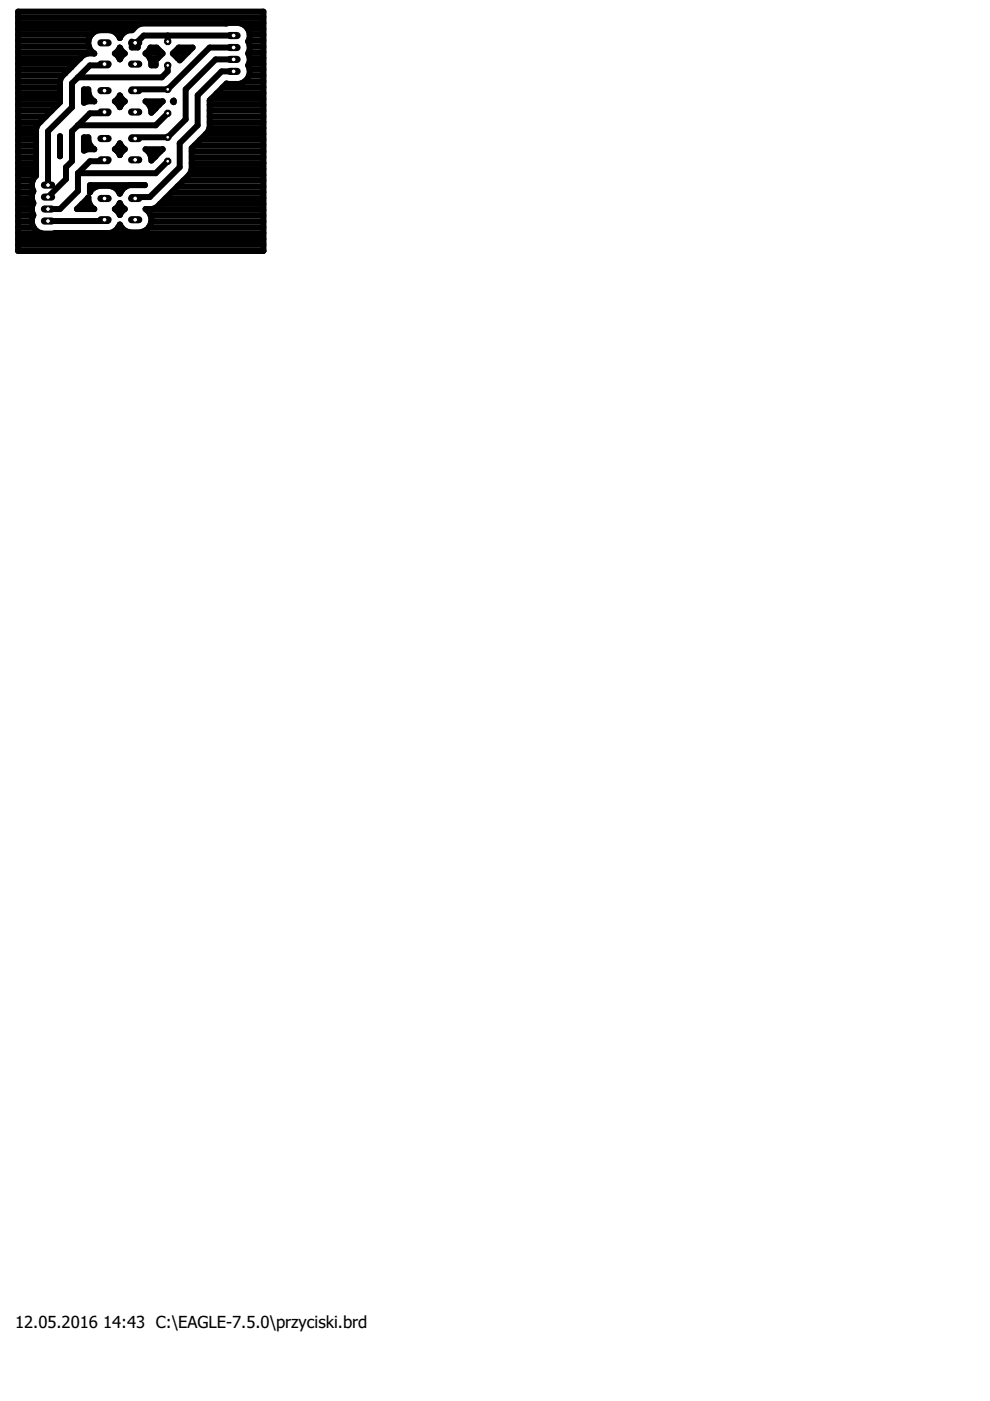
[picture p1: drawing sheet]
<svg xmlns="http://www.w3.org/2000/svg" width="210mm" height="297mm" viewBox="0 0 210 297" stroke-linecap="round" stroke-linejoin="round" font-family="sans-serif">
<defs><g id="words">
<g font-size="3.5">
<text x="3.2" y="281.5">12.05.2016</text>
<text x="21.9" y="281.5">14:43 C:\EAGLE-7.5.0\przyciski.brd</text>
</g>
</g></defs>
<g fill="none" stroke="#000" stroke-width="1.3">
<path d="M3.8 2.5h52.1v50.7h-52.1zM3.8 4.9h44.5M3.8 19.7h8.9M3.8 18.5h8.9M3.8 17.3h8.9M3.8 16h9.5M3.8 14.8h10.8M3.8 13.5h12M3.8 12.3h13.2M3.8 11.1h15.8M3.8 9.8h15M3.8 8.6h15"/>
<path d="M3.8 7.4h15.5M3.8 6.1h24.5M3.8 3.7h52.1M13.8 15.5l-.7 .7-.4 1v4.5l-4.7 4.7-.4 .9v10a2.6 2.6 0 0 0-.5 3.2l-.2 .3M13.8 15.5h.1M15.1 14.3h.1M15.1 14.3l-1.3 1.2M16.9 12.4h.1M16.9 12.4l-1.8 1.9M17.8 18.9h.9a2.63 2.63 0 0 0 1.3 2.6h-1.4l-.8 .3zM17.8 19.7h1M20 11.3v.1"/>
<path d="M20 11.3h-1.4l-1 .4-.7 .7M22.9 13.9h-3.8l-3.8 3.8v5.1l-5.1 5v11.4M24.7 11.1h1.4M25 7.4h.8M25.3 12.3h.2M25.4 10.1l.4 .6 .7 .6-.7 .7-.4 .6M25.4 10.1l-.3 .6-.8 .6 .8 .7 .3 .6M25.4 10.1h.1M25.4 12.6h.1M25.4 8v.1M25.4 8a2.68 2.68 0 0 0-2.1-1.6h-2.3a2.68 2.68 0 0 0-2.2 2.1 2.68 2.68 0 0 0 1.2 2.8M25.4 8.1a2.67 2.67 0 0 1 2.6-1.7l1-1 1-.4h18a4.2 4.2 0 0 1 4.4 .9 2.57 2.57 0 0 1 .2 2.9 2.42 2.42 0 0 1 .1 2.3"/>
<path d="M31.2 11.1h3M31.7 12.3h1.8M31.9 10.1h1.3l1.3 1.2-1.5 1.5v1.1h-.9a2.63 2.63 0 0 0-1.3-2.6l.8-.6zM31.9 10.1h.1M32.1 13.5h.9M35.6 7.5v1.3M35.6 13.9v1.2l-1.3 1.3h-17.8M36.9 11.1h2.9M37.6 12.3h1M37.9 10.1h3l-2.8 2.7-1.5-1.5zM46 19.7h9.9M47.2 18.5h8.7"/>
<path d="M49.5 7.5h-19l-1.3 1.3v1.3h-1.3v-1.3M49.5 10.1h-5.1l-8.8 8.8h-7.7M49.5 12.6h-3.8l-6.3 6.3v6.4l-3.8 3.8h-7.7M49.5 15.1h-2.5l-5.1 5.1v6.4l-3.8 3.8v5.1l-6.4 6.3h-3.8M50.7 4.9h5.2M51.9 17.3a4.6 4.6 0 0 1-3.9 .4l-3.6 3.6v5.8l-.4 .9-3.4 3.4v4.5l-.3 1-7.1 7-.9 .4h-1.5a2.62 2.62 0 0 1 1.3 2.6M51.9 17.3h4M52.5 6.1h3.4M52.7 8.6h3.2M52.7 11.1l-.1 .2a2.36 2.36 0 0 1 0 2.6l.3 .9M52.7 11.1h3.2M52.8 13.5h3.1"/>
<path d="M52.8 16h3.1M52.9 14.8a2.71 2.71 0 0 1-1 2.5M52.9 14.8h3M52.9 12.3h3M52.9 9.8h3M52.9 7.4h3M3.8 39.5h3M3.8 38.3h3.1M3.8 37.1h3.8M3.8 35.8h3.8M3.8 34.6h3.8M3.8 33.4h3.8"/>
<path d="M3.8 32.1h3.8M3.8 30.9h3.8M3.8 29.6h3.8M3.8 28.4h3.8M3.8 27.2h3.9M3.8 25.9h4.7M3.8 24.7h5.9M3.8 23.5h7.2M3.8 22.2h8.4M3.8 21h8.9M12.7 28.9h.1M12.7 28.9v4.2"/>
<path d="M12.7 33.1h.1M12.7 32.1h.1M12.7 30.9h.1M12.7 29.6h.1M16.5 36.7v3.8l-3.8 3.8h-2.5M17.8 29.1h.9a2.63 2.63 0 0 0 1.3 2.5h-1.4l-.8 .4zM17.8 30.9h1.4M17.8 29.6h.9M17.8 21h1.6M19.1 39.5h1.5M20 21.5h.1M20 31.6v.1"/>
<path d="M22.9 24h-3.8l-3.8 3.8v6.4l-1.3 1.3v2.5l-3.8 3.8M22.9 34.2h-3.8l-2.6 2.5M23.8 39.5h3M24.9 32.1h1M24.9 21h1M25.1 30.9h.6M25.1 22.2h.6M25.4 30.4l.4 .6 .7 .6-.7 .7-.4 .6-.3-.6-.8-.7 .8-.6zM25.4 20.2v.1M25.4 20.3l.4 .6 .7 .6-.7 .6-.4 .6-.3-.6-.8-.6 .8-.6zM27.4 39.2a3 3 0 0 0-2 1.9 2.52 2.52 0 0 0-2.1-1.7h-2.3a2.57 2.57 0 0 0-1.9 1.4v-1.6l11.6 .1M30.8 21.5h3.7l-2.4 2.4a2.6 2.6 0 0 0-1.3-2.4z"/>
<path d="M31.4 32.1h2.6M31.6 22.2h2.1M32 33.4h.8M32.1 23.5h.4M33 23h.1M33 33.1h.1M34.5 31.6h-3.7a2.48 2.48 0 0 1 1.3 2.5l.9-1M34.5 21.5h.1M34.5 31.6v.1M34.5 31.6l-1.5 1.5M35.6 24l-2.6 2.6h-16.5M35.6 34.2l-2.6 2.5h-16.5"/>
<path d="M36.6 21.5l.2-.2v.4zM37.6 39.5h18.3M38.8 38.3h17.1M40.1 37.1h15.8M40.6 35.8h15.3M40.6 34.6h15.3M40.6 33.4h15.3M40.6 32.1h15.3M41.2 30.9h14.7M42.4 29.6h13.5M43.6 28.4h12.3M44.4 27.2h11.5"/>
<path d="M44.4 25.9h11.5M44.4 24.7h11.5M44.4 23.5h11.5M44.4 22.2h11.5M44.7 21h11.2M3.8 53.1h52.1M3.8 51.9h52.1M3.8 50.7h52.1M3.8 49.4h5M3.8 48.2h3.3M3.8 47h3M3.8 45.7h3.2"/>
<path d="M3.8 44.5h3M3.8 43.2h3.2M3.8 42h3M3.8 40.8h3.1M6.9 40.8a2.59 2.59 0 0 0 .2 2.3 2.54 2.54 0 0 0 0 2.5 2.65 2.65 0 0 0 2 3.9l14.3-.1a2.98 2.98 0 0 0 2-1.8M10.2 46.9h12.7M11.6 49.4h44.3M17.4 43.2h1.6M18.6 42h.1M18.7 41.8a2.62 2.62 0 0 0 1.3 2.5h-3.7zM19.1 40.8h.1M20 44.3h.1"/>
<path d="M24.6 44.5h1.6M25.1 48.2h.7M25.3 40.8h.3M25.3 43.2h.2M25.4 43.1h.1M25.4 43.1l.4 .6 .7 .6-.7 .7-.4 .6-.3-.6-.8-.7 .8-.6zM25.4 47.6h.1M31.1 44.5h24.8M31.6 48.2h24.3M31.9 45.7h24M32.1 47h23.8M32.1 46.9a2.7 2.7 0 0 1-2.3 2.4h-2.3a2.73 2.73 0 0 1-2.1-1.7"/>
<path d="M33.9 43.2h22M35.1 42h20.8M36.4 40.8h19.5"/>
</g>
<path d="M21.4 29.4h1.5" fill="none" stroke="#000" stroke-width="1.5"/>
<circle cx="22.2" cy="29.4" r=".51" fill="#fff" stroke="#000" stroke-width=".21"/>
<path d="M21.4 33.9h1.5" fill="none" stroke="#000" stroke-width="1.5"/>
<circle cx="22.2" cy="33.9" r=".51" fill="#fff" stroke="#000" stroke-width=".21"/>
<path d="M27.9 29.4h1.5" fill="none" stroke="#000" stroke-width="1.5"/>
<circle cx="28.7" cy="29.4" r=".51" fill="#fff" stroke="#000" stroke-width=".21"/>
<path d="M27.9 33.9h1.5" fill="none" stroke="#000" stroke-width="1.5"/>
<circle cx="28.7" cy="33.9" r=".51" fill="#fff" stroke="#000" stroke-width=".21"/>
<path d="M21.4 42.1h1.5" fill="none" stroke="#000" stroke-width="1.5"/>
<circle cx="22.2" cy="42.1" r=".51" fill="#fff" stroke="#000" stroke-width=".21"/>
<path d="M21.4 46.6h1.5" fill="none" stroke="#000" stroke-width="1.5"/>
<circle cx="22.2" cy="46.6" r=".51" fill="#fff" stroke="#000" stroke-width=".21"/>
<path d="M27.9 42.1h1.5" fill="none" stroke="#000" stroke-width="1.5"/>
<circle cx="28.7" cy="42.1" r=".51" fill="#fff" stroke="#000" stroke-width=".21"/>
<path d="M27.9 46.6h1.5" fill="none" stroke="#000" stroke-width="1.5"/>
<circle cx="28.7" cy="46.6" r=".51" fill="#fff" stroke="#000" stroke-width=".21"/>
<path d="M21.4 9.1h1.5" fill="none" stroke="#000" stroke-width="1.5"/>
<circle cx="22.2" cy="9.1" r=".51" fill="#fff" stroke="#000" stroke-width=".21"/>
<path d="M21.4 13.6h1.5" fill="none" stroke="#000" stroke-width="1.5"/>
<circle cx="22.2" cy="13.6" r=".51" fill="#fff" stroke="#000" stroke-width=".21"/>
<path d="M27.9 9.1h1.5" fill="none" stroke="#000" stroke-width="1.5"/>
<circle cx="28.7" cy="9.1" r=".51" fill="#fff" stroke="#000" stroke-width=".21"/>
<path d="M27.9 13.6h1.5" fill="none" stroke="#000" stroke-width="1.5"/>
<circle cx="28.7" cy="13.6" r=".51" fill="#fff" stroke="#000" stroke-width=".21"/>
<path d="M21.4 19.2h1.5" fill="none" stroke="#000" stroke-width="1.5"/>
<circle cx="22.2" cy="19.2" r=".51" fill="#fff" stroke="#000" stroke-width=".21"/>
<path d="M21.4 23.7h1.5" fill="none" stroke="#000" stroke-width="1.5"/>
<circle cx="22.2" cy="23.7" r=".51" fill="#fff" stroke="#000" stroke-width=".21"/>
<path d="M27.9 19.2h1.5" fill="none" stroke="#000" stroke-width="1.5"/>
<circle cx="28.7" cy="19.2" r=".51" fill="#fff" stroke="#000" stroke-width=".21"/>
<path d="M27.9 23.7h1.5" fill="none" stroke="#000" stroke-width="1.5"/>
<circle cx="28.7" cy="23.7" r=".51" fill="#fff" stroke="#000" stroke-width=".21"/>
<circle cx="35.6" cy="34.2" r=".71" fill="#000" stroke="#000" stroke-width=".21"/>
<circle cx="35.6" cy="34.2" r=".4" fill="#fff" stroke="#000" stroke-width=".21"/>
<circle cx="35.6" cy="29.1" r=".71" fill="#000" stroke="#000" stroke-width=".21"/>
<circle cx="35.6" cy="29.1" r=".4" fill="#fff" stroke="#000" stroke-width=".21"/>
<circle cx="35.6" cy="24" r=".71" fill="#000" stroke="#000" stroke-width=".21"/>
<circle cx="35.6" cy="24" r=".4" fill="#fff" stroke="#000" stroke-width=".21"/>
<circle cx="35.6" cy="18.9" r=".71" fill="#000" stroke="#000" stroke-width=".21"/>
<circle cx="35.6" cy="18.9" r=".4" fill="#fff" stroke="#000" stroke-width=".21"/>
<circle cx="35.6" cy="13.9" r=".71" fill="#000" stroke="#000" stroke-width=".21"/>
<circle cx="35.6" cy="13.9" r=".4" fill="#fff" stroke="#000" stroke-width=".21"/>
<circle cx="35.6" cy="8.8" r=".71" fill="#000" stroke="#000" stroke-width=".21"/>
<circle cx="35.6" cy="8.8" r=".4" fill="#fff" stroke="#000" stroke-width=".21"/>
<path d="M48.8 15.1h1.5" fill="none" stroke="#000" stroke-width="1.5"/>
<circle cx="49.5" cy="15.1" r=".51" fill="#fff" stroke="#000" stroke-width=".21"/>
<path d="M48.8 12.6h1.5" fill="none" stroke="#000" stroke-width="1.5"/>
<circle cx="49.5" cy="12.6" r=".51" fill="#fff" stroke="#000" stroke-width=".21"/>
<path d="M48.8 10.1h1.5" fill="none" stroke="#000" stroke-width="1.5"/>
<circle cx="49.5" cy="10.1" r=".51" fill="#fff" stroke="#000" stroke-width=".21"/>
<path d="M48.8 7.5h1.5" fill="none" stroke="#000" stroke-width="1.5"/>
<circle cx="49.5" cy="7.5" r=".51" fill="#fff" stroke="#000" stroke-width=".21"/>
<path d="M9.4 39.2h1.5" fill="none" stroke="#000" stroke-width="1.5"/>
<circle cx="10.2" cy="39.2" r=".51" fill="#fff" stroke="#000" stroke-width=".21"/>
<path d="M9.4 41.8h1.5" fill="none" stroke="#000" stroke-width="1.5"/>
<circle cx="10.2" cy="41.8" r=".51" fill="#fff" stroke="#000" stroke-width=".21"/>
<path d="M9.4 44.3h1.5" fill="none" stroke="#000" stroke-width="1.5"/>
<circle cx="10.2" cy="44.3" r=".51" fill="#fff" stroke="#000" stroke-width=".21"/>
<path d="M9.4 46.9h1.5" fill="none" stroke="#000" stroke-width="1.5"/>
<circle cx="10.2" cy="46.9" r=".51" fill="#fff" stroke="#000" stroke-width=".21"/>
<use href="#words"/>
</svg>
